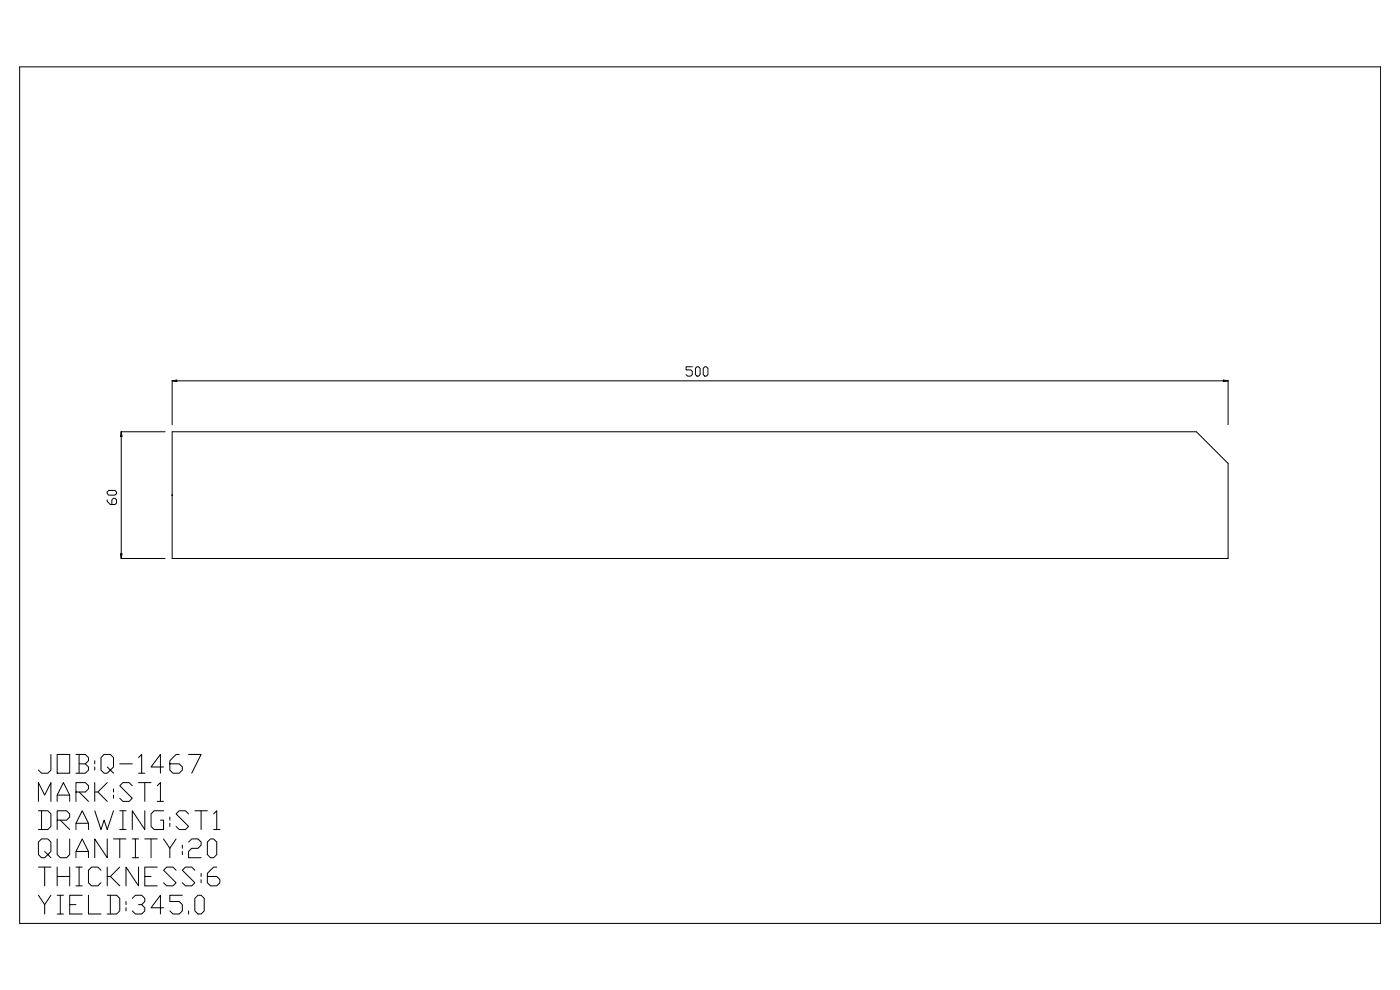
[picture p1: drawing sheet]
<svg xmlns="http://www.w3.org/2000/svg" width="420mm" height="297mm" viewBox="0 0 420 297" stroke-linecap="round" stroke-linejoin="round" font-family="sans-serif">
<g fill="none" stroke="#000" stroke-width=".3">
<path d="M5.9 20h408.1v256.9h-408.1zM51.6 114.2v13.2M51.6 114.2h316.7M51.6 114.2l1.4-.2v.4zM207.6 110h-1.9v.9h1.4l.5 .5v.9l-.5 .5h-.9l-.5-.5M208.6 110.4l.4-.4h.5l.5 .4v1.9l-.5 .5h-.5l-.4-.5zM210.9 110.4l.5-.4h.4l.5 .4v1.9l-.5 .5h-.4l-.5-.5zM366.9 114l1.4 .2-1.4 .2zM368.3 114.2v13.2M36.3 129.5h13.2M36.4 129.5v38M36.4 129.5l.2 1.4h-.5z"/>
<path d="M51.6 129.5h307.2l9.5 9.5v28.5h-316.7zM32.1 149.9v.4l1 1h1.4l.4-.5v-.9l-.4-.5h-.5l-.5 .5v1.4M32.6 147.1h1.9l.4 .4v.5l-.4 .5h-1.9l-.5-.5v-.5zM51.6 148.5h.1M51.7 148.5h-.1M36.1 166.1h.5l-.2 1.4zM36.3 167.5h13.2M15.3 226.2v4.7l-1 1h-1.8l-1-1M17.1 226.2h3.8v5.7h-3.8zM17.1 238.4h3.8M22.8 237.5h2.8l.9-1v-.9l-.9-.9h-2.8v5.6M22.8 226.2h2.8l.9 1v.9l-.9 .9"/>
<path d="M23.7 229h1.9l.9 1v.9l-.9 1h-2.8M23.7 226.2v5.7M23.7 237.5l2.8 2.8M28.4 228.1v.9M28.4 230v.9M28.4 234.7v5.6M29.3 237.5l2.9 2.8M32.2 234.7l-2.9 2.8h-.9M32.2 230l.9 .9-.9 1h-1l-.9-1v-3.7l.9-1h1.9l.9 1v2.8l-.9 .9 .9 1M34 236.5v1M34 238.4v1M35.9 229h3.8"/>
<path d="M39.7 235.6l-1-.9h-1.8l-1 .9 3.8 3.8-1 .9h-1.8l-1-.9M41.5 227.2l1-1v5.7M41.5 234.7h3.8M41.5 231.9h1.9M43.4 234.7v5.6M47.2 235.6l.9-.9v5.6M49.1 230h-3.8l2.8-3.8v5.7M53.7 226.2h-.9l-1.9 1.9v2.8l1 1h1.8l1-1v-.9l-1-1h-2.8M56.6 226.2h3.7l-2.8 5.7M11.5 243.1h2.8l1 1v3.7l-1 .9h-2.8M11.5 240.3v-5.6l1.9 3.7 1.9-3.7v5.6M12.5 243.1v5.6"/>
<path d="M13.4 255.3l.9 1-.9 .9h-.9l-1-.9v-3.8l1-.9h1.8l1 .9v2.8l-1 1 1 .9M17.1 251.6v4.7l1 .9h1.9l.9-.9v-4.7M17.1 245.9h2.9l.9-.9v-.9l-.9-1h-2.9v5.6M17.1 240.3v-1.9l1.9-3.7 1.9 3.7v1.9M18.1 245.9l2.8 2.8M22.8 257.2v-1.9l1.9-3.7 1.8 3.7v1.9M22.8 248.7v-1.8l1.9-3.8 1.8 3.8v1.8M22.8 255.3h3.7M22.8 246.9h3.7M28.4 243.1l1.9 5.6 .9-2.8 1 2.8 1.8-5.6M32.2 251.6v5.6l-3.8-5.6v5.6M34 251.6h3.8"/>
<path d="M35.9 251.6v5.6M35.9 243.1h1.9M35.9 248.7h1.9M36.9 243.1v5.6M39.7 251.6h1.8M39.7 257.2h1.8M40.6 251.6v5.6M43.4 243.1v5.6l-3.7-5.6v5.6M43.4 251.6h3.8M45.3 251.6v5.6M47.2 240.3h1.9M49.1 251.6l1.8 2.8v2.8"/>
<path d="M49.1 243.1h-2.9l-.9 1v3.7l.9 .9h2.9v-2.8h-1M50.9 245v.9M50.9 246.9v.9M52.8 251.6l-1.9 2.8M54.7 253.4v1M54.7 255.3v1M56.6 252.5l.9-.9h1.9l.9 .9v.9l-.9 1h-1.9l-.9 .9v1.9h3.7M56.6 244.1l-1-1h-1.9l-.9 1 3.8 3.7-1 .9h-1.9l-.9-.9M58.4 243.1h3.8M60.3 243.1v5.6M62.2 252.5l.9-.9h1l.9 .9v3.8l-.9 .9h-1l-.9-.9zM64.1 244.1l.9-1v5.6"/>
<path d="M64.1 248.7h1.8M11.5 268.4l1.9 2.9v2.8M11.5 260h3.8M13.4 260v5.6M15.3 268.4l-1.9 2.9M17.1 268.4h1.9M17.1 274.1h1.9M17.1 260v5.6M17.1 262.8h3.8M18.1 268.4v5.7M20.9 271.3h1.9M20.9 260v5.6"/>
<path d="M22.8 260h1.9M22.8 265.6h1.9M23.7 260v5.6M24.7 268.4h-3.8v5.7h3.8M26.5 268.4v5.7h3.8M30.3 260.9l-1-.9h-1.8l-1 .9v3.8l1 .9h1.8l1-.9M32.2 268.4h2.8l.9 1v3.7l-.9 1h-2.8M32.2 260v5.6M33.1 268.4v5.7M33.1 262.8l2.8 2.8M35.9 260l-2.8 2.8h-.9M37.8 270.3v1"/>
<path d="M37.8 272.2v.9M39.7 269.4l.9-1h1.9l.9 1v.9l-.9 1h-1M41.5 260v5.6l-3.7-5.6v5.6M42.5 271.3l.9 .9v.9l-.9 1h-1.9l-.9-1M43.4 262.8h1.9M47.2 260h-3.8v5.6h3.8M49.1 272.2h-3.8l2.8-3.8v5.7M52.8 260.9l-.9-.9h-1.9l-.9 .9 3.7 3.8-.9 .9h-1.9l-.9-.9M54.7 268.4h-3.8v1.9h2.8l1 1v1.8l-1 1h-1.8l-1-1M56.6 273.1v1M58.4 269.4l1-1h.9l.9 1v3.7l-.9 1h-.9l-1-1zM58.4 260.9l-.9-.9h-1.9l-.9 .9 3.7 3.8-.9 .9h-1.9l-.9-.9"/>
<path d="M60.3 261.9v.9M60.3 263.8v.9M65 260h-.9l-1.9 1.9v2.8l.9 .9h1.9l.9-.9v-.9l-.9-1h-2.8"/>
<circle cx="51.6" cy="148.5" r=".06"/>
</g>
</svg>
